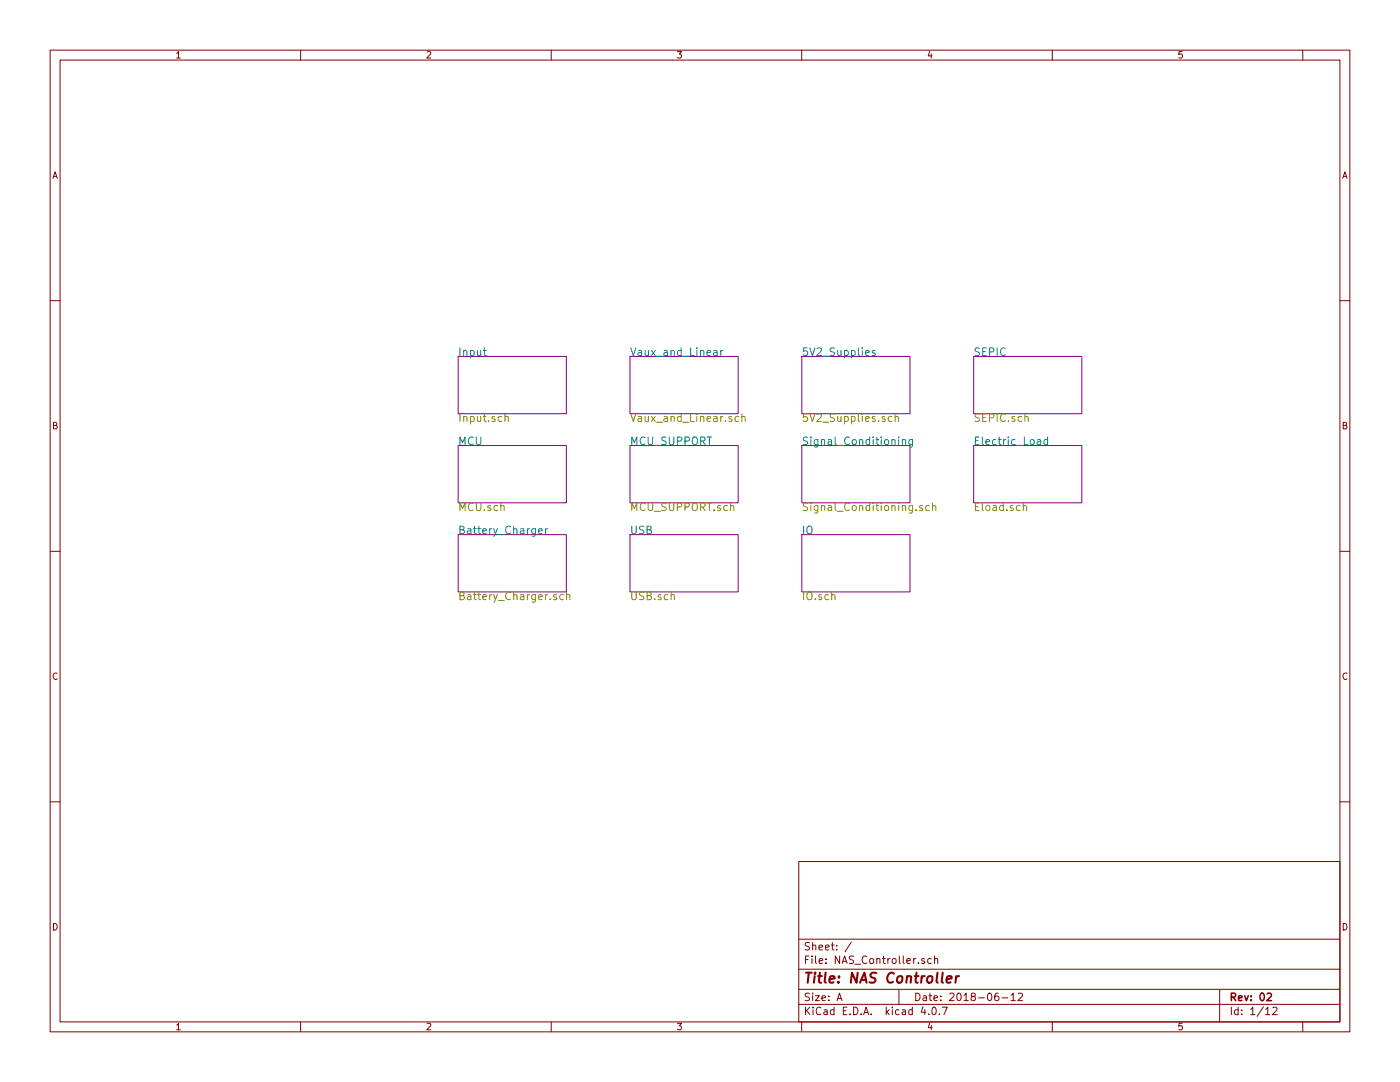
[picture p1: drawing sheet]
<svg xmlns="http://www.w3.org/2000/svg" width="279mm" height="216mm" viewBox="0 0 279 216" stroke-linecap="round" stroke-linejoin="round" font-family="sans-serif">
<g fill="none" stroke="#840000" stroke-width=".2">
<path d="M10 10h259.4v195.9h-259.4zM12 12h255.4v191.9h-255.4zM35.3 10.6l.3-.3v1.3M35.3 11.6h.7M60 10v2M85.2 10.4l.5-.1 .3 .3-.8 1h.8M110 10v2M135.2 10.3h.8l-.4 .5h.3l.1 .2-.1 .5-.2 .1-.5-.1M160 10v2M185.5 10.2l-.3 1h.8M185.9 10.7v.9M210 10v2"/>
<path d="M235.9 10.3h-.6v.6l.1-.1h.5l.1 .5-.3 .3-.4-.1M260 10v2M10.6 35.6l.4-1.3 .4 1.3M10.7 35.2h.6M268 35.6l.4-1.3 .4 1.3M268.1 35.2h.6M10 60h2M267.4 60h2M10.7 84.9l.5-.1 .2-.2-.1-.2-.6-.1v1.3h.5l.2-.5-.3-.2M268.1 84.9l.5-.1 .2-.2-.1-.2-.6-.1v1.3h.5l.2-.5-.3-.2M10 110h2M267.4 110h2"/>
<path d="M11.4 134.4a.62 .62 0 0 0-.8 .4 .62 .62 0 0 0 .6 .8l.2-.1M268.8 134.4a.62 .62 0 0 0-.8 .4 .62 .62 0 0 0 .6 .8l.2-.1M10 160h2M267.4 160h2M159.4 171.9h108v32h-108zM10.7 184.3a.65 .65 0 0 1 .7 .6 .65 .65 0 0 1-.7 .7zM159.4 197.4h108M159.4 193.4h108M159.4 187.4h108M160.8 191.5h.5M161.5 190.8h-.7v1.5M161.5 198.2h-.5l-.3 .3 .1 .3 .7 .3v.4l-.2 .2-.6-.1"/>
<path d="M161.5 188.1h-.5l-.3 .2 .1 .3 .7 .4v.4l-.2 .2-.6-.1M162.1 190.8v.1M162.1 191.3v1M162.2 198.2v.1M162.2 188.7l.2-.1h.4v1M162.2 188.1v1.5M162.2 198.7v1M162.7 198.7h.8l-.8 1h.8M162.8 190.8v1.2l.2 .3M163.4 189.1l.8-.2-.1-.3h-.4l-.3 .2 .1 .7h.6M163.5 191.8l.7-.2-.1-.3h-.4l-.2 .2 .1 .7h.5M164 199.2l.7-.2v-.2l-.4-.1-.3 .2 .1 .7h.6"/>
<path d="M164.7 189.1l.8-.2-.1-.3h-.4l-.3 .2 .1 .7h.6M164.8 192.1v.2M164.8 191.3v.2M165.4 199.5v.2M165.4 198.8v.1M165.9 188.6h.6M166.1 188.1v1.3l.4 .2M167 189.4v.2M167 188.6v.2M167.1 199.7l.4-1.5 .5 1.5M167.2 199.2h.7M167.6 190.8v1.5l-.9-1.5v1.5"/>
<path d="M168.1 192.3l.5-1.5 .5 1.5M168.2 191.8h.7M169.9 188l-1.3 1.9M170.4 190.8h-.6l-.3 .2 .1 .3 .7 .4v.4l-.2 .2-.6-.1M170.6 192.4h1.2M173 190.9a.71 .71 0 0 0-1 .5 .71 .71 0 0 0 .7 .9l.3-.2M173.6 191.4l.2-.1 .5 .1v.6l-.1 .2-.4 .1-.2-.2zM175 191.4l.2-.1h.4v1M175 191.3v1M176.1 191.3h.6M176.3 190.8v1.2l.4 .3M177.2 191.3v1"/>
<path d="M177.6 191.3l-.4 .2M178.1 191.4l.2-.1 .5 .1v.6l-.1 .2-.4 .1-.2-.2zM179.4 197.4v3M179.5 190.8v1.2l.2 .3M180.3 190.8v1.2l.2 .3M181 191.8l.7-.2-.1-.3h-.4l-.2 .2 .1 .7h.5M182.3 191.3v1M182.8 198.2a.76 .76 0 0 1 .8 .7 .76 .76 0 0 1-.8 .8zM182.8 191.3l-.5 .2M183.3 192.1v.2M184.3 198.8h.5l.1 .9M184.5 191.3a.37 .37 0 0 0-.6 .2l.1 .2 .5 .1 .1 .2-.2 .3-.5-.1"/>
<path d="M184.9 199l-.5 .1-.2 .2 .2 .4 .5-.1M185.4 198.7h.6M185.6 198.2v1.3l.4 .2M185.9 191.3h-.5l-.3 .2 .1 .6 .2 .2 .5-.1M186.4 199.2l.7-.2-.1-.2-.4-.1-.2 .2 .1 .7h.5M186.5 191.4l.2-.1h.4v1M186.5 190.8v1.5M187.8 199.5v.2M187.8 198.8v.1M189.5 198.3l.6-.1 .3 .4-.9 1.1h.9M191.1 198.3l.2-.1a.8 .8 0 0 1 .5 .7 .8 .8 0 0 1-.5 .8l-.2-.2-.1-.4zM192.4 198.6l.4-.4v1.5"/>
<path d="M192.4 199.7h.8M194.1 198.8l-.3-.3 .1-.2 .2-.1h.4l.2 .3-.1 .2-.5 .1-.3 .3v.3l.3 .3h.3l.3-.3v-.3l-.3-.3M195.3 199.1h1.1M197.2 198.3l.2-.1a.8 .8 0 0 1 .6 .7 .8 .8 0 0 1-.6 .8l-.2-.2-.1-.4zM199.2 198.2h-.4a1.11 1.11 0 0 0-.1 1.4l.4 .1 .2-.2 .1-.5-.3-.2h-.4l-.2 .2M200 199.1h1.1M201.8 198.6l.4-.4v1.5M201.8 199.7h.8M203.2 198.3l.6-.1 .3 .4-1 1.1h1M243.4 197.4v6.5M268.1 184.3a.65 .65 0 0 1 .7 .6 .65 .65 0 0 1-.7 .7zM35.3 204.5l.3-.3v1.3"/>
<path d="M35.3 205.5h.7M60 203.9v2M85.2 204.3l.5-.1 .3 .3-.8 1h.8M110 203.9v2M135.2 204.2h.8l-.4 .5h.3l.1 .2-.1 .5-.2 .1-.5-.1M159.4 200.4h108M160 203.9v2M160.8 201v1.5M161 201.6l.6 .9M161.6 201l-.8 .8M162.3 201v.1M162.3 201.5v1"/>
<path d="M163.8 201.1a.71 .71 0 0 0-1 .5 .71 .71 0 0 0 .8 .9l.2-.2M164.5 201.5h.5l.1 1M165.1 201.8l-.5 .1-.2 .2 .2 .4 .5-.1M166.4 201.5h-.4l-.3 .3 .1 .5 .2 .2 .4-.1M166.4 201v1.5M168.3 201.7h.5M169 201h-.7v1.5h.7M169.6 202.3v.2M170.4 201a.76 .76 0 0 1 .8 .7 .76 .76 0 0 1-.8 .8zM171.9 202.3v.2M172.4 202.5l.4-1.5 .6 1.5M172.5 202h.7"/>
<path d="M173.9 202.3v.2M176.9 201v1.5M177 201.9l.4 .6M177.4 201.5l-.5 .5M178.1 201v.1M178.1 201.5v1M179.4 201.5h-.4l-.3 .3 .1 .5 .2 .2 .4-.1M180.1 201.5h.6v1M180.7 201.8l-.5 .1-.2 .2 .2 .4 .5-.1M182.1 201.5h-.5l-.2 .3v.5l.2 .2 .5-.1M182.1 201v1.5M184.2 200.9l-.4 1.1h1"/>
<path d="M184.6 201.5v1M185.3 202.3v.2M185.5 204.1l-.3 1h.8M185.9 204.6v.9M186.1 201.1l.2-.1a.8 .8 0 0 1 .6 .7 .8 .8 0 0 1-.6 .8l-.2-.2-.1-.4zM187.5 202.3v.2M188 201h1.1l-.7 1.5M210 203.9v2M235.9 204.2h-.6v.6l.1-.1h.5l.1 .5-.3 .3-.4-.1M245.7 201v1.5M247.1 201.5h-.4l-.3 .3 .1 .5 .2 .2 .4-.1M247.1 201v1.5"/>
<path d="M247.8 202.3v.2M247.8 201.5v.2M249.6 201.4l.4-.4v1.5M249.6 202.5h.8M252.1 200.9l-1.2 1.9M252.6 201.4l.4-.4v1.5M252.6 202.5h.8M254 201.1l.6-.1 .3 .4-1 1.1h1M260 203.9v2"/>
</g>
<path d="M245.7 199l.8-.1 .1-.2-.1-.4-.2-.1h-.6v1.5M246.1 199l.5 .7M247.2 199.2l.7-.2-.1-.2-.4-.1-.2 .2v.7h.6M248.4 198.7l.3 1 .4-1M249.7 199.5v.2M249.7 198.8v.1M251.6 198.3l.2-.1a.8 .8 0 0 1 .5 .7 .8 .8 0 0 1-.5 .8l-.2-.2-.1-.4zM252.9 198.3l.6-.1 .2 .4-.9 1.1h.9" fill="none" stroke="#840000" stroke-width=".3"/>
<g fill="none" stroke="#840000" stroke-width=".41">
<path d="M160.9 194.1h1.1M161.4 194.1l-.2 2M162.6 194.8l-.2 1.3M162.7 194.1l-.1 .2 .2-.1-.1-.1-.1 .2M163.3 194.8h.7M163.6 194.1l-.2 1.7 .1 .2 .4 .1M164.8 194.1l-.2 1.7 .2 .3M165.6 195.4l.9-.2v-.4h-.8l-.2 1 .3 .3 .5-.1M167.3 195.9l.1 .1-.1 .1-.1-.1 .1-.1v.2M167.5 194.8l-.1 .2-.1-.1 .2-.1-.1 .2M171.2 194.1l-.3 2-.9-2-.2 2M171.6 196.1l.9-2 .4 2"/>
<path d="M171.9 195.5h.9M174.9 194.2l-.8-.1-.3 .2-.1 .4a.81 .81 0 0 0 .9 .5l.1 .3-.2 .5-.2 .1-.8-.1M178.4 194.3a.87 .87 0 0 0-1 0 .87 .87 0 0 0-.3 .9 .69 .69 0 0 0 .3 .8 .69 .69 0 0 0 .8-.1M179.2 194.9l.3-.1h.5l.1 .3-.1 .6a.54 .54 0 0 1-.5 .4 .54 .54 0 0 1-.5-.4zM181 194.9l.3-.1h.5l-.1 1.3M181 194.8l-.1 1.3M182.5 194.8h.8M182.9 194.1l-.2 1.7 .1 .2 .4 .1M184 194.8l-.2 1.3M184.5 194.8h-.4l-.2 .3M185.2 194.9l.3-.1h.5l.1 .3-.1 .6a.54 .54 0 0 1-.5 .4 .54 .54 0 0 1-.5-.4zM187.1 194.1l-.2 1.7 .2 .3"/>
<path d="M188.1 194.1l-.2 1.7 .3 .3M188.9 195.4l1-.2v-.4h-.6l-.3 .2v1l.1 .1 .6-.1M190.8 194.8l-.1 1.3M191.4 194.8h-.4l-.2 .3"/>
</g>
<path d="M91.4 71.1h21.6v11.5h-21.6zM125.7 71.1h21.6v11.5h-21.6zM160 71.1h21.6v11.5h-21.6zM194.3 71.1h21.6v11.5h-21.6zM91.4 88.9h21.6v11.4h-21.6zM125.7 88.9h21.6v11.4h-21.6zM160 88.9h21.6v11.4h-21.6zM194.3 88.9h21.6v11.4h-21.6zM91.4 106.7h21.6v11.4h-21.6zM125.7 106.7h21.6v11.4h-21.6zM160 106.7h21.6v11.4h-21.6z" fill="none" stroke="#840084" stroke-width=".2"/>
<g fill="none" stroke="#008484" stroke-width=".2">
<path d="M91.8 69.4v1.5M92.5 70.1l.1-.1a.36 .36 0 0 1 .6 .2v.7M92.5 69.9v1M93.9 70l.4-.1 .3 .3v.5l-.1 .2h-.6M93.9 69.9v1.6M95.3 69.9v.8a.38 .38 0 0 0 .6 .1M95.9 69.9v1M96.4 69.9h.6M96.6 69.4v1.3l.4 .2M125.9 69.4l.5 1.5 .5-1.5M127.4 70h.6v.9M128 70.3l-.5 .1a.3 .3 0 0 0-.2 .3 .3 .3 0 0 0 .2 .2h.5"/>
<path d="M128.8 69.9v.8a.38 .38 0 0 0 .6 .1M129.4 69.9v1M130 69.9l.8 1M130.8 69.9l-.8 1M131 71.1h1.2M132.5 70h.6l.1 .9M133.2 70.3l-.5 .1a.3 .3 0 0 0-.2 .3 .3 .3 0 0 0 .2 .2h.5M133.9 70.1l.1-.1a.36 .36 0 0 1 .6 .2v.7M133.9 69.9v1M135.9 70l-.4-.1-.3 .3v.5l.2 .2h.5M135.9 69.4v1.5M136.3 71.1h1.2"/>
<path d="M137.8 69.4v1.5h.8M139.1 69.4v.2M139.1 69.9v1M139.8 70.1l.1-.1a.36 .36 0 0 1 .6 .2v.7M139.8 69.9v1M141.1 70.4l.7-.1v-.3l-.5-.1-.2 .3 .1 .7h.6M142.5 70h.6v.9M143.1 70.3l-.5 .1a.3 .3 0 0 0-.2 .3 .3 .3 0 0 0 .2 .2h.5M143.8 69.9v1M144.3 69.9l-.5 .3M161.1 69.4h-.7l-.1 .8 .2-.2 .5 .1 .2 .6-.3 .2-.6-.1M161.6 69.4l.5 1.5 .5-1.5"/>
<path d="M163 69.6l.6-.2 .3 .5-.9 1h.9M164.2 71.1h1.2M166.5 69.5a.62 .62 0 0 0-.8 .1v.4l.8 .4v.4a.62 .62 0 0 1-.8 .1M167.2 69.9v.8a.38 .38 0 0 0 .6 .1M167.8 69.9v1M168.6 70l.4-.1 .3 .3v.5l-.2 .2h-.5M168.6 69.9v1.6M169.9 70l.5-.1 .3 .3v.5l-.2 .2h-.6M169.9 69.9v1.6M171.3 69.4v1.3l.2 .2M172.1 69.4v.2M172.1 69.9v1"/>
<path d="M172.7 70.4l.8-.1-.1-.3-.4-.1-.3 .3 .1 .7h.6M174.6 70l-.3-.1-.3 .3 .1 .2 .5 .1v.4h-.6M195.5 69.5a.62 .62 0 0 0-.8 .1v.4l.7 .4v.4a.62 .62 0 0 1-.8 .1M196.1 70.2h.5M196.8 69.4h-.7v1.5h.7M197.5 70.2h.7l.2-.3-.1-.3-.2-.2h-.6v1.5M199 69.4v1.5M200.6 69.6a.72 .72 0 0 0-1 .5 .72 .72 0 0 0 .7 .8l.3-.1M91.8 88.7v-1.5l.5 1.1 .5-1.1v1.5M94.4 87.4a.72 .72 0 0 0-1 .4 .72 .72 0 0 0 .7 .9l.3-.1M95.1 87.2v1.2l.3 .3h.3l.3-.3v-1.2M126.1 88.7v-1.5l.5 1.1 .5-1.1v1.5"/>
<path d="M128.7 87.4a.72 .72 0 0 0-1 .4 .72 .72 0 0 0 .7 .9l.3-.1M129.4 87.2v1.2l.3 .3h.2l.4-.3v-1.2M130.6 88.9h1.2M132.9 87.3a.62 .62 0 0 0-.8 .1v.4l.8 .3v.5a.62 .62 0 0 1-.8 0M133.6 87.2v1.2l.3 .3h.3l.3-.3v-1.2M135.2 88l.7-.1 .2-.2-.1-.3-.2-.2h-.6v1.5M136.7 88l.7-.1 .2-.2-.1-.3-.2-.2h-.6v1.5M138.4 87.3a.5 .5 0 0 1 .5-.1 .5 .5 0 0 1 .3 .5l-.1 .8a.53 .53 0 0 1-.6 .2 .53 .53 0 0 1-.3-.5v-.5zM139.8 88l.8-.1 .1-.2-.1-.3-.2-.2h-.6v1.5M140.2 88l.5 .7M141.1 87.2h.9M141.6 87.2v1.5"/>
<path d="M161.2 87.3a.62 .62 0 0 0-.8 .1v.4l.7 .3v.5a.62 .62 0 0 1-.8 0M161.8 87.2v.2M161.8 87.7v1M163.2 87.7v1.3l-.3 .2h-.3M163.2 87.8l-.4-.1-.3 .3v.4l.1 .2h.6M163.9 87.9l.1-.1a.36 .36 0 0 1 .6 .1v.8M163.9 87.7v1M165.3 87.8h.6l.1 .9M166 88.1h-.5a.3 .3 0 0 0-.3 .3 .3 .3 0 0 0 .3 .3l.5-.1M166.7 87.2v1.3l.2 .2M167.1 88.9h1.2M169.5 87.4a.72 .72 0 0 0-1 .4 .72 .72 0 0 0 .7 .9l.3-.1"/>
<path d="M170.2 87.8l.4-.1 .3 .3v.4l-.3 .3-.4-.1-.1-.2zM171.5 87.9l.1-.1a.36 .36 0 0 1 .6 .1v.8M171.5 87.7v1M173.6 87.8l-.5-.1-.3 .3v.4l.2 .2h.6M173.6 87.2v1.5M174.3 87.2v.2M174.3 87.7v1M174.8 87.7h.6M175 87.2v1.3l.4 .2M175.9 87.2v.2M175.9 87.7v1M176.6 87.9l.2-.2 .5 .2v.5l-.1 .2-.4 .1-.2-.1z"/>
<path d="M178 87.9l.1-.1a.36 .36 0 0 1 .5 .1v.8M178 87.7v1M179.3 87.2v.2M179.3 87.7v1M180.1 87.9l.1-.1a.36 .36 0 0 1 .5 .1v.8M180.1 87.7v1M182.1 87.7v1.3l-.3 .2h-.3M182.1 87.8l-.4-.1-.3 .3v.4l.1 .2h.6M194.7 87.9h.5M195.4 87.2h-.7v1.5h.7M196 87.2v1.3l.3 .2M196.7 88.2l.8-.1-.1-.3-.4-.1-.3 .2 .1 .7h.6"/>
<path d="M198.8 87.8l-.5-.1-.3 .3v.4l.2 .2h.6M199.2 87.7h.6M199.4 87.2v1.3l.4 .2M200.3 87.7v1M200.7 87.7l-.4 .3M201.2 87.2v.2M201.2 87.7v1M202.6 87.8l-.4-.1-.3 .3v.4l.1 .2h.6M202.9 88.9h1.2M204.4 87.2v1.5h.8M205.7 87.9l.2-.2 .4 .2 .1 .5-.2 .2-.3 .1-.2-.1zM207 87.8h.6l.1 .9"/>
<path d="M207.7 88.1h-.5a.3 .3 0 0 0-.2 .3 .3 .3 0 0 0 .2 .3l.5-.1M209.1 87.8l-.5-.1-.3 .3v.4l.2 .2h.6M209.1 87.2v1.5M91.8 105.7l.7-.1 .1-.2-.1-.3-.2-.1h-.5v1.5h.6l.2-.2 .1-.3-.4-.3M93.3 105.6h.6l.1 .9M94 105.8l-.5 .1a.3 .3 0 0 0-.3 .3 .3 .3 0 0 0 .3 .3l.5-.1M94.5 105.5h.6M94.7 105v1.3l.4 .2M95.4 105.5h.5M95.6 105v1.3l.3 .2M96.3 106l.8-.2-.1-.2-.4-.1-.3 .2 .1 .7h.6M97.7 105.5v1"/>
<path d="M98.1 105.5l-.4 .3M98.5 105.5l.4 1M99.2 105.5l-.5 1.4-.2 .1M99.5 106.7h1.1M101.9 105.1a.72 .72 0 0 0-1 .5 .72 .72 0 0 0 .7 .9l.3-.2M102.5 105.6h.1a.36 .36 0 0 1 .6 .1v.8M102.5 105v1.5M103.9 105.6h.6v.9M104.5 105.8l-.5 .1a.3 .3 0 0 0-.2 .3 .3 .3 0 0 0 .2 .3l.5-.1M105.3 105.5v1M105.7 105.5l-.4 .3M106.9 105.5v1.2l-.3 .3-.4-.1"/>
<path d="M106.9 105.6l-.5-.1-.3 .3v.4l.2 .2h.6M107.5 106l.7-.2v-.2l-.5-.1-.2 .2 .1 .7h.6M108.9 105.5v1M109.3 105.5l-.4 .3M126.1 105v1.2l.3 .3h.3l.3-.3v-1.2M128.5 105.1a.62 .62 0 0 0-.8 0v.5l.7 .3v.4a.62 .62 0 0 1-.8 .1M129.1 105.7l.7-.1 .1-.2v-.3l-.3-.1h-.5v1.5h.6l.3-.3v-.2l-.4-.3M160.4 105v1.5M161.1 105.2a.5 .5 0 0 1 .6-.2 .5 .5 0 0 1 .4 .5l-.1 .8a.53 .53 0 0 1-.6 .2 .53 .53 0 0 1-.4-.5z"/>
</g>
<g fill="none" stroke="#848400" stroke-width=".2">
<path d="M91.8 82.6v1.5M92.5 83.2h.1a.36 .36 0 0 1 .6 .1v.8M92.5 83.1v1M93.9 83.2l.4-.1 .3 .3v.4l-.1 .2h-.6M93.9 83.1v1.5M95.3 83.1v.8a.38 .38 0 0 0 .6 0M95.9 83.1v1M96.4 83.1h.6M96.6 82.6v1.3l.4 .2M97.5 83.9v.2M98.8 83.2l-.4-.1-.2 .2v.2l.6 .2v.3h-.6M100.2 83.2l-.5-.1-.3 .3v.4l.2 .2h.6"/>
<path d="M100.8 83.2h.1a.36 .36 0 0 1 .5 .1v.8M100.8 82.6v1.5M125.9 82.6l.5 1.5 .5-1.5M127.4 83.2h.6v.9M128 83.4l-.5 .1a.3 .3 0 0 0-.2 .3 .3 .3 0 0 0 .2 .3l.5-.1M128.8 83.1v.8a.38 .38 0 0 0 .6 0M129.4 83.1v1M130 83.1l.8 1M130.8 83.1l-.8 1M131 84.3h1.2M132.5 83.2h.6l.1 .9M133.2 83.4l-.5 .1a.3 .3 0 0 0-.2 .3 .3 .3 0 0 0 .2 .3l.5-.1"/>
<path d="M133.9 83.2h.1a.36 .36 0 0 1 .6 .1v.8M133.9 83.1v1M135.9 83.2l-.4-.1-.3 .3v.4l.2 .2h.5M135.9 82.6v1.5M136.3 84.3h1.2M137.8 82.6v1.5h.8M139.1 82.6v.1M139.1 83.1v1M139.8 83.2h.1a.36 .36 0 0 1 .6 .1v.8M139.8 83.1v1M141.1 83.6l.7-.2v-.2l-.5-.1-.2 .2 .1 .7h.6M142.5 83.2h.6v.9"/>
<path d="M143.1 83.4l-.5 .1a.3 .3 0 0 0-.2 .3 .3 .3 0 0 0 .2 .3l.5-.1M143.8 83.1v1M144.3 83.1l-.5 .3M144.8 83.9v.2M146 83.2l-.3-.1-.3 .2 .1 .2 .5 .2v.3h-.6M147.4 83.2l-.4-.1-.3 .3v.4l.1 .2h.6M148.1 83.2a.36 .36 0 0 1 .6 .1v.8M148.1 82.6v1.5M161.1 82.6h-.7l-.1 .7 .2-.1h.5l.2 .6-.3 .3-.6-.2M161.6 82.6l.5 1.5 .5-1.5M163 82.7l.6-.1 .3 .4-.9 1.1h.9M164.2 84.3h1.2"/>
<path d="M166.5 82.7a.62 .62 0 0 0-.8 0v.5l.8 .3v.4a.62 .62 0 0 1-.8 .1M167.2 83.1v.8a.38 .38 0 0 0 .6 0M167.8 83.1v1M168.6 83.2l.4-.1 .3 .3v.4l-.2 .2h-.5M168.6 83.1v1.5M169.9 83.2l.5-.1 .3 .3v.4l-.2 .2h-.6M169.9 83.1v1.5M171.3 82.6v1.3l.2 .2M172.1 82.6v.1M172.1 83.1v1M172.7 83.6l.8-.2-.1-.2-.4-.1-.3 .2 .1 .7h.6M174.6 83.2l-.3-.1-.3 .2 .1 .2 .5 .2v.3h-.6"/>
<path d="M175.4 83.9v.2M176.6 83.2l-.3-.1-.3 .2 .1 .2 .5 .2v.3h-.6M178 83.2l-.4-.1-.3 .3v.4l.1 .2h.6M178.6 83.2h.1a.36 .36 0 0 1 .6 .1v.8M178.6 82.6v1.5M195.5 82.7a.62 .62 0 0 0-.8 0v.5l.7 .3v.4a.62 .62 0 0 1-.8 .1M196.1 83.3h.5M196.8 82.6h-.7v1.5h.7M197.5 83.4l.7-.1 .2-.2-.1-.4-.2-.1h-.6v1.5M199 82.6v1.5M200.6 82.7a.72 .72 0 0 0-1 .5 .72 .72 0 0 0 .7 .9l.3-.2M201.3 83.9v.2"/>
<path d="M202.5 83.2l-.3-.1-.3 .2 .1 .2 .5 .2v.3h-.6M203.9 83.2l-.4-.1-.3 .3v.4l.1 .2h.6M204.5 83.2h.1a.36 .36 0 0 1 .6 .1v.8M204.5 82.6v1.5M91.8 118.9l.7-.1 .1-.2-.1-.3-.2-.2h-.5v1.6h.6l.2-.2 .1-.3-.4-.3M91.8 101.9v-1.5l.5 1 .5-1v1.5M93.3 118.7h.6l.1 1M94 119l-.5 .1a.3 .3 0 0 0-.3 .3 .3 .3 0 0 0 .3 .3l.5-.1M94.4 100.5a.72 .72 0 0 0-1 .5 .72 .72 0 0 0 .7 .9l.3-.2M94.5 118.6h.6M94.7 118.1v1.4l.4 .2M95.1 100.4v1.2l.3 .3h.3l.3-.3v-1.2"/>
<path d="M95.4 118.6h.5M95.6 118.1v1.4l.3 .2M96.3 119.2l.8-.2-.1-.3-.4-.1-.3 .3 .1 .7h.6M96.7 101.7v.2M97.7 118.6v1.1M97.9 100.9h-.3l-.3 .2 .1 .2 .5 .1v.4h-.6M98.1 118.6l-.4 .3M98.5 118.6l.4 1.1M99.2 118.6l-.5 1.4-.2 .2M99.3 100.9h-.4l-.3 .3v.4l.1 .2h.6M99.5 119.8h1.1M99.9 101l.1-.1a.36 .36 0 0 1 .6 .2v.8"/>
<path d="M99.9 100.4v1.5M101.9 118.3a.72 .72 0 0 0-1 .5 .72 .72 0 0 0 .7 .9l.3-.2M102.5 118.8l.1-.1a.36 .36 0 0 1 .6 .2v.8M102.5 118.1v1.6M103.9 118.7h.6v1M104.5 119l-.5 .1a.3 .3 0 0 0-.2 .3 .3 .3 0 0 0 .2 .3l.5-.1M105.3 118.6v1.1M105.7 118.6l-.4 .3M106.9 118.6v1.3l-.3 .3-.4-.1M106.9 118.7l-.5-.1-.3 .3v.5l.2 .2h.6M107.5 119.2l.7-.2v-.3l-.5-.1-.2 .3 .1 .7h.6M108.9 118.6v1.1"/>
<path d="M109.3 118.6l-.4 .3M109.8 119.5v.2M111 118.7l-.3-.1-.2 .3v.2l.5 .1v.4h-.5M112.4 118.7l-.4-.1-.3 .3v.5l.2 .2h.5M113.1 118.8l.1-.1a.36 .36 0 0 1 .5 .2v.8M113.1 118.1v1.6M126.1 118.1v1.3l.3 .3h.3l.3-.3v-1.3M126.1 101.9v-1.5l.5 1 .5-1v1.5M128.5 118.2a.62 .62 0 0 0-.8 .1v.4l.7 .4v.4a.62 .62 0 0 1-.8 .1M128.7 100.5a.72 .72 0 0 0-1 .5 .72 .72 0 0 0 .7 .9l.3-.2M129.1 118.9l.7-.1 .1-.2v-.3l-.3-.2h-.5v1.6h.6l.3-.3v-.2l-.4-.3M129.4 100.4v1.2l.3 .3h.2l.4-.3v-1.2"/>
<path d="M130.6 102h1.2M130.7 119.5v.2M131.9 118.7l-.4-.1-.2 .3 .1 .2 .5 .1v.4h-.6M132.9 100.4a.62 .62 0 0 0-.8 .1v.4l.8 .4v.4a.62 .62 0 0 1-.8 .1M133.3 118.7l-.4-.1-.3 .3v.5l.1 .2h.6M133.6 100.4v1.2l.3 .3h.3l.3-.3v-1.2M133.9 118.8l.1-.1a.36 .36 0 0 1 .6 .2v.8M133.9 118.1v1.6M135.2 101.2l.7-.1 .2-.2-.1-.4-.2-.1h-.6v1.5M136.7 101.2l.7-.1 .2-.2-.1-.4-.2-.1h-.6v1.5M138.2 100.6a.5 .5 0 0 1 .6-.2 .5 .5 0 0 1 .4 .5l-.1 .8a.53 .53 0 0 1-.6 .2 .53 .53 0 0 1-.3-.5zM139.8 101.2l.8-.1 .1-.2-.1-.4-.2-.1h-.6v1.5"/>
<path d="M140.2 101.2l.5 .7M141.1 100.4h.9M141.6 100.4v1.5M142.5 101.7v.2M143.8 100.9h-.4l-.2 .2 .1 .2 .5 .1v.4h-.6M145.2 100.9h-.5l-.3 .3v.4l.2 .2h.6M145.8 101l.1-.1a.36 .36 0 0 1 .6 .2v.8M145.8 100.4v1.5M160.4 118.1v1.6M161.1 118.4a.5 .5 0 0 1 .6-.3 .5 .5 0 0 1 .4 .5l-.1 .9a.53 .53 0 0 1-.6 .2 .53 .53 0 0 1-.4-.5zM161.2 100.4a.62 .62 0 0 0-.8 .1v.4l.7 .4v.4a.62 .62 0 0 1-.8 .1M161.8 100.4v.1"/>
<path d="M161.8 100.9v1M162.7 119.5v.2M163.2 100.9v1.2l-.3 .3-.3-.1M163.2 100.9h-.4l-.3 .3v.4l.1 .2h.6M163.9 101l.1-.1a.36 .36 0 0 1 .6 .2v.8M163.9 100.9v1M164 118.7l-.4-.1-.2 .3v.2l.6 .1v.4h-.6M165.3 100.9h.6l.1 1M165.4 118.7l-.5-.1-.3 .3v.5l.2 .2h.6M166 101.2l-.5 .1a.3 .3 0 0 0-.3 .3 .3 .3 0 0 0 .3 .3l.5-.1M166 118.8l.1-.1a.36 .36 0 0 1 .5 .2v.8M166 118.1v1.6"/>
<path d="M166.7 100.4v1.3l.2 .2M167.1 102h1.2M169.5 100.5a.72 .72 0 0 0-1 .5 .72 .72 0 0 0 .7 .9l.3-.2M170.2 101l.2-.1 .4 .1 .1 .6-.2 .2-.3 .1-.2-.2zM171.5 101l.1-.1a.36 .36 0 0 1 .6 .2v.8M171.5 100.9v1M173.6 100.9h-.5l-.3 .3v.4l.2 .2h.6M173.6 100.4v1.5M174.3 100.4v.1M174.3 100.9v1M174.8 100.9h.6M175 100.4v1.3l.4 .2"/>
<path d="M175.9 100.4v.1M175.9 100.9v1M176.6 101l.2-.1 .5 .1v.6l-.1 .2-.4 .1-.2-.2zM178 101l.1-.1a.36 .36 0 0 1 .5 .2v.8M178 100.9v1M179.3 100.4v.1M179.3 100.9v1M180.1 101l.1-.1a.36 .36 0 0 1 .5 .2v.8M180.1 100.9v1M182.1 100.9v1.2l-.3 .3-.3-.1M182.1 100.9h-.4l-.3 .3v.4l.1 .2h.6M182.8 101.7v.2"/>
<path d="M184.1 100.9h-.4l-.2 .2 .1 .2 .5 .1v.4h-.6M185.5 100.9h-.5l-.3 .3v.4l.2 .2h.6M186.1 101l.1-.1a.36 .36 0 0 1 .6 .2v.8M186.1 100.4v1.5M194.7 101.1h.5M195.4 100.4h-.7v1.5h.7M196 100.4v1.3l.3 .2M196.8 101l.3-.1 .4 .1 .1 .6-.2 .2-.3 .1-.3-.2zM198.2 100.9h.6l.1 1M198.9 101.2l-.6 .1a.3 .3 0 0 0-.2 .3 .3 .3 0 0 0 .2 .3l.6-.1M200.2 100.9h-.4l-.3 .3v.4l.1 .2h.6M200.2 100.4v1.5"/>
<path d="M200.9 101.7v.2M202.2 100.9h-.4l-.2 .2 .1 .2 .5 .1v.4h-.6M203.6 100.9h-.5l-.3 .3v.4l.2 .2h.6M204.2 101l.1-.1a.36 .36 0 0 1 .6 .2v.8M204.2 100.4v1.5"/>
</g>
</svg>
